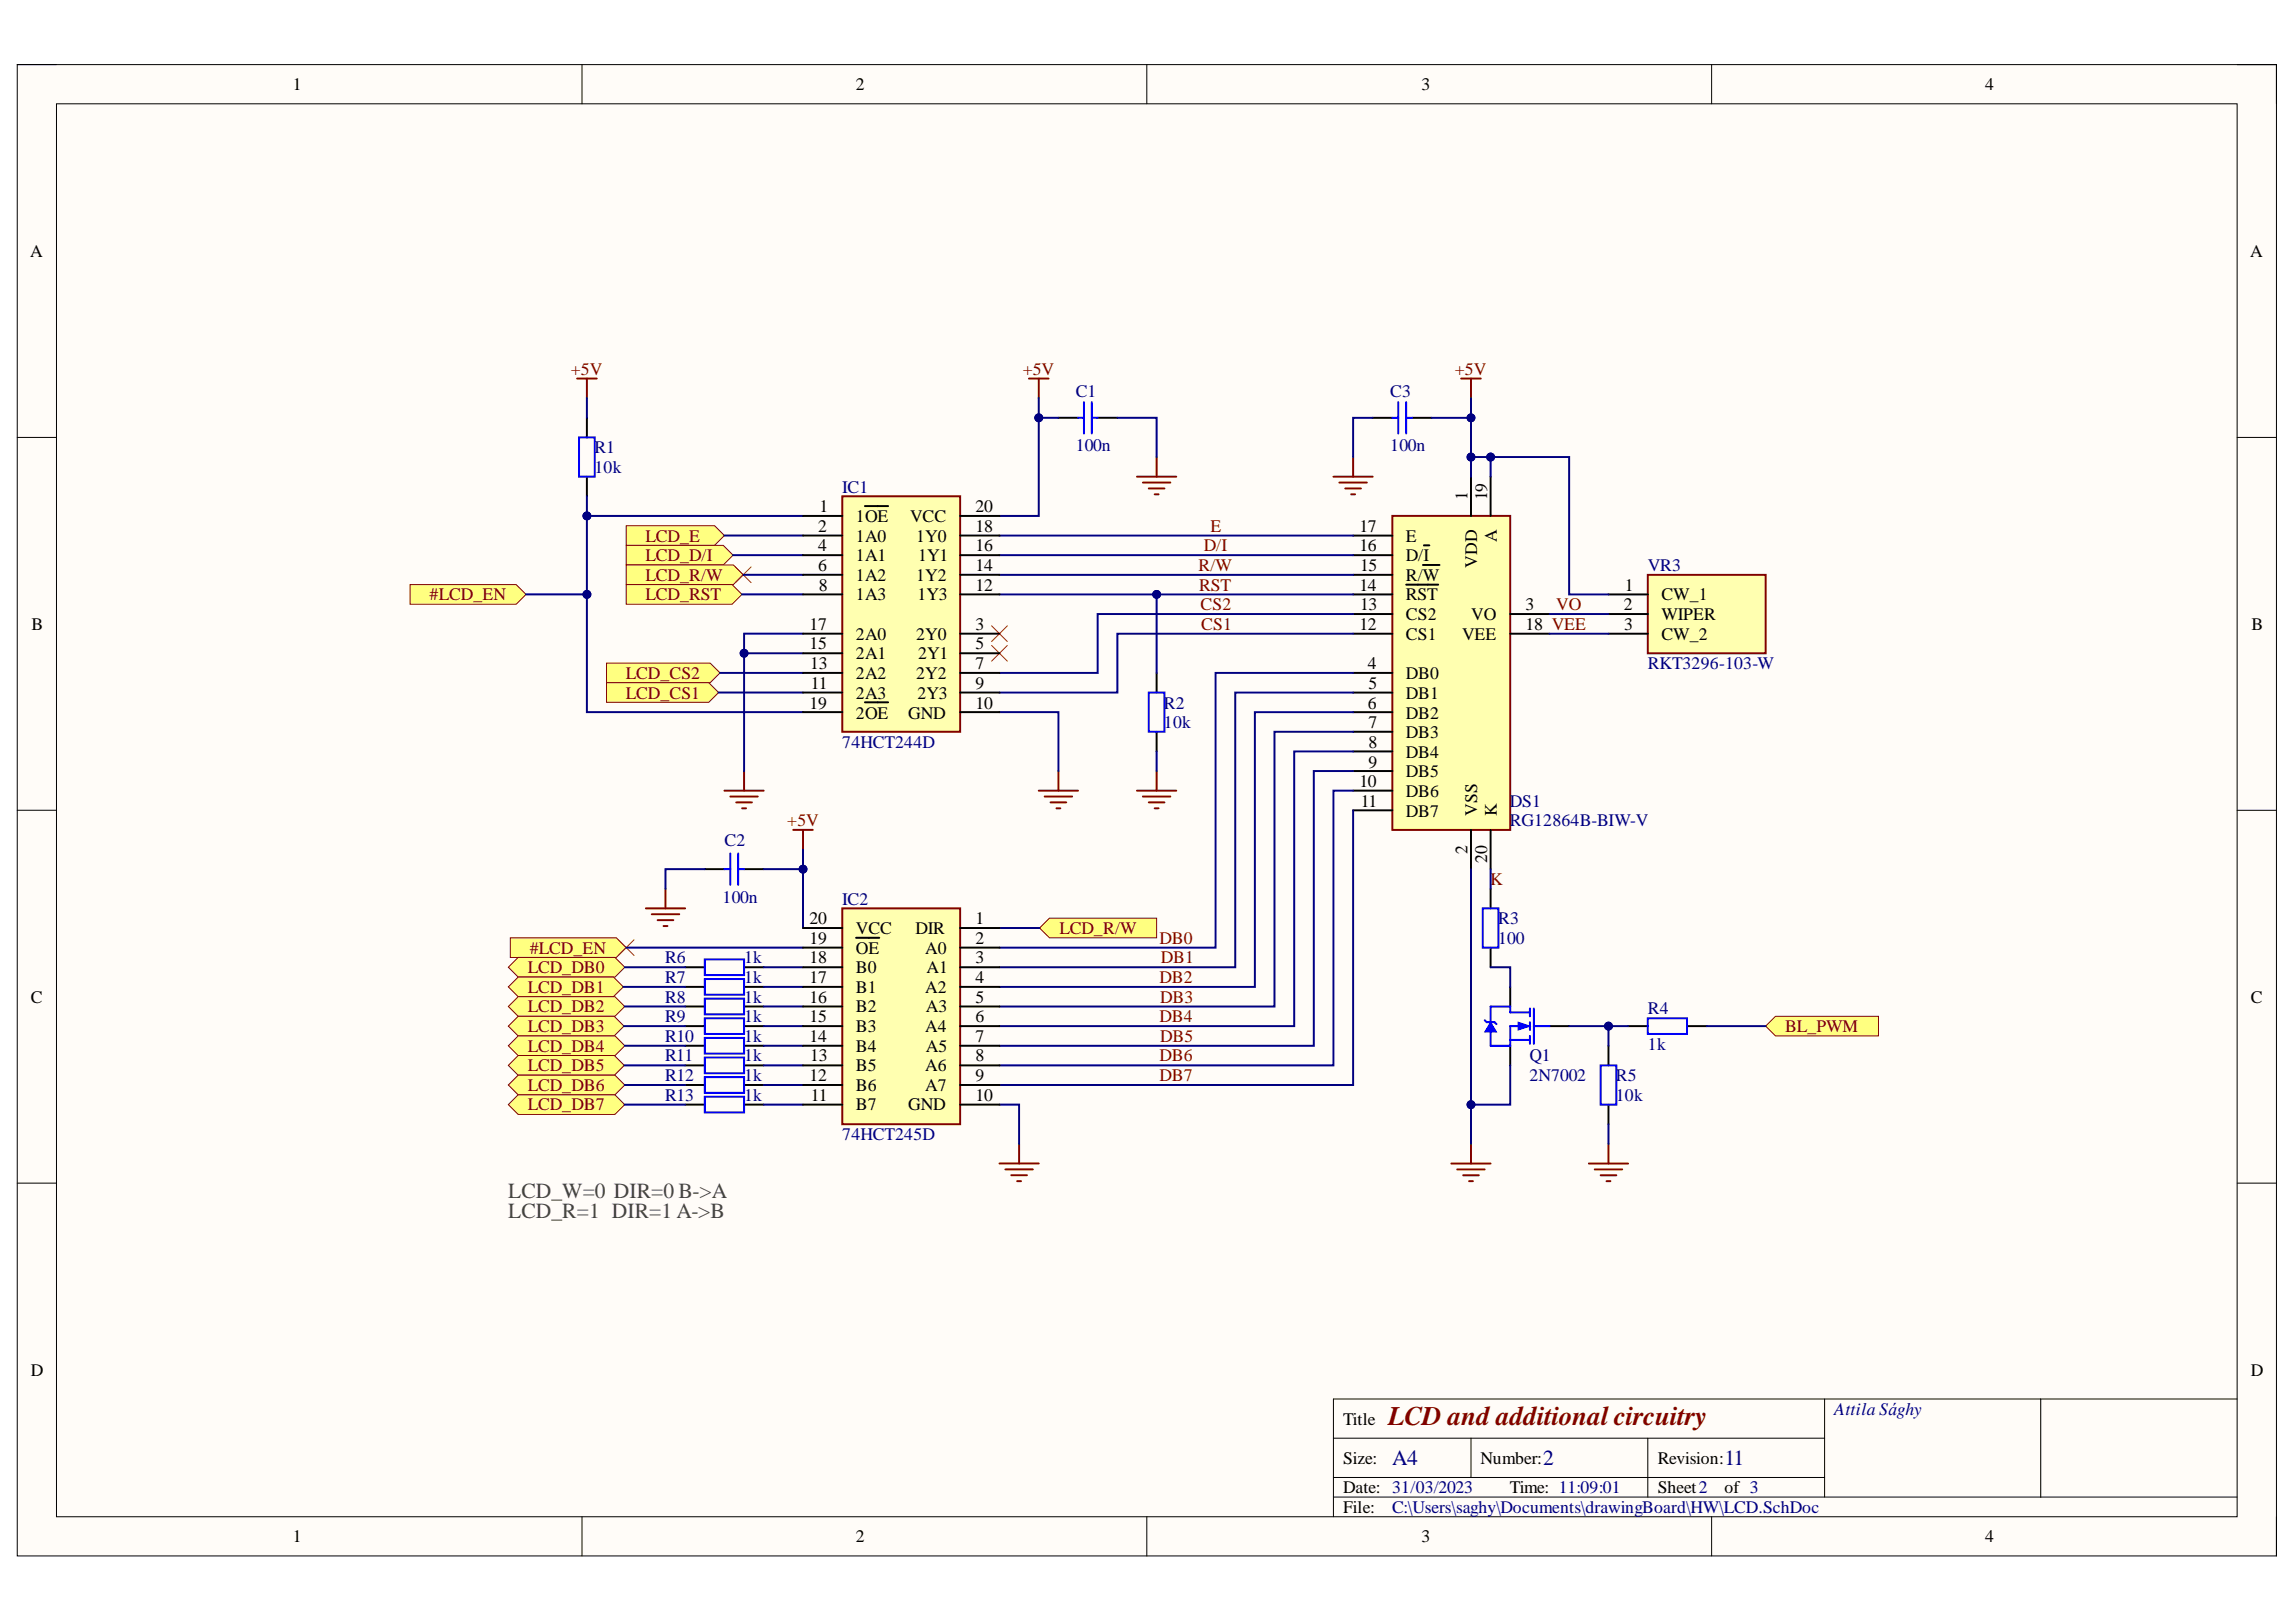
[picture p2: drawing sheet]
<svg xmlns="http://www.w3.org/2000/svg" width="297mm" height="210mm" viewBox="0 0 297 210" stroke-linecap="round" stroke-linejoin="round" font-family="sans-serif">
<defs><g id="words">
<text font-size="3.5" fill="#800000" x="179.6" y="184.4">LCD and additional circuitry</text>
<g font-size="2.8" fill="#434343">
<text x="65.7" y="155">LCD_W=0 DIR=0 B-&gt;A</text>
<text x="65.7" y="157.6">LCD_R=1 DIR=1 A-&gt;B</text>
</g>
<g font-size="2.8" fill="#000080">
<text x="180.1" y="189.6">A4</text>
<text x="199.7" y="189.6">2</text>
<text x="223.1" y="189.6">11</text>
</g>
<g font-size="2.3">
<text x="37.9" y="11.7">1</text>
<text x="110.7" y="11.7">2</text>
<text x="183.9" y="11.7">3</text>
<text x="256.8" y="11.7">4</text>
<text x="3.9" y="33.3">A</text>
<text x="291.1" y="33.3">A</text>
<text x="189.8" y="64.8" transform="rotate(-90 189.8 64.8)">1</text>
<text x="192.4" y="64.8" transform="rotate(-90 192.4 64.8)">19</text>
<text x="105.8" y="68.8">2</text>
<text x="105.8" y="71.3">4</text>
<text x="106" y="66.3">1</text>
<text x="110.7" y="67.5">1OE</text>
<text x="110.7" y="70.1">1A0</text>
<text x="117.8" y="67.5">VCC</text>
<text x="118.5" y="70.1">1Y0</text>
<text x="126.2" y="71.3">16</text>
<text x="126.2" y="68.8">18</text>
<text x="126.2" y="66.3">20</text>
<text x="175.9" y="71.3">16</text>
<text x="175.9" y="68.8">17</text>
<text x="181.9" y="70.1">E</text>
<text x="193.6" y="70.2" transform="rotate(-90 193.6 70.2)">A</text>
<text x="105.8" y="73.9">6</text>
<text x="105.9" y="76.4">8</text>
<text x="110.7" y="72.6">1A1</text>
<text x="110.7" y="75.2">1A2</text>
<text x="110.7" y="77.7">1A3</text>
<text x="118.5" y="75.2">1Y2</text>
<text x="118.7" y="77.7">1Y3</text>
<text x="118.8" y="72.6">1Y1</text>
<text x="126.2" y="76.4">12</text>
<text x="126.2" y="73.9">14</text>
<text x="175.9" y="76.4">14</text>
<text x="176" y="73.9">15</text>
<text x="181.9" y="77.7">RST</text>
<text x="181.9" y="75.2">R/W</text>
<text x="181.9" y="72.6">D/I</text>
<text x="191.1" y="73.5" transform="rotate(-90 191.1 73.5)">VDD</text>
<text x="210.2" y="76.4">1</text>
<text x="215" y="77.7">CW_1</text>
<text x="4.1" y="81.5">B</text>
<text x="104.7" y="81.5">17</text>
<text x="110.7" y="82.8">2A0</text>
<text x="118.5" y="82.8">2Y0</text>
<text x="126.2" y="81.5">3</text>
<text x="175.9" y="81.5">12</text>
<text x="176" y="79">13</text>
<text x="181.9" y="82.8">CS1</text>
<text x="181.9" y="80.2">CS2</text>
<text x="189.2" y="82.8">VEE</text>
<text x="190.3" y="80.2">VO</text>
<text x="197.4" y="79">3</text>
<text x="197.4" y="81.5">18 VEE</text>
<text x="210.1" y="79">2</text>
<text x="210.1" y="81.5">3</text>
<text x="215" y="80.2">WIPER</text>
<text x="215" y="82.8">CW_2</text>
<text x="291.3" y="81.5">B</text>
<text x="104.7" y="84">15</text>
<text x="104.8" y="86.6">13</text>
<text x="104.9" y="89.2">11</text>
<text x="110.7" y="87.8">2A2</text>
<text x="110.7" y="85.3">2A1</text>
<text x="118.5" y="87.8">2Y2</text>
<text x="118.8" y="85.3">2Y1</text>
<text x="126.2" y="84">5</text>
<text x="126.2" y="86.6">7</text>
<text x="126.2" y="89.2">9</text>
<text x="177" y="86.6">4</text>
<text x="177.1" y="89.2">5</text>
<text x="181.9" y="87.8">DB0</text>
<text x="104.7" y="91.7">19</text>
<text x="110.7" y="90.5">2A3</text>
<text x="110.7" y="93">2OE</text>
<text x="117.5" y="93">GND</text>
<text x="118.7" y="90.5">2Y3</text>
<text x="126.2" y="91.7">10</text>
<text x="177" y="91.7">6</text>
<text x="177.1" y="94.3">7</text>
<text x="181.9" y="90.5">DB1</text>
<text x="181.9" y="93">DB2</text>
<text x="181.9" y="95.5">DB3</text>
<text x="175.9" y="101.9">10</text>
<text x="177.1" y="96.8">8</text>
<text x="177.1" y="99.3">9</text>
<text x="181.9" y="98.1">DB4</text>
<text x="181.9" y="100.6">DB5</text>
<text x="176.1" y="104.4">11</text>
<text x="181.9" y="103.1">DB6</text>
<text x="181.9" y="105.7">DB7</text>
<text x="191.1" y="105.6" transform="rotate(-90 191.1 105.6)">VSS</text>
<text x="193.6" y="105.6" transform="rotate(-90 193.6 105.6)">K</text>
<text x="189.8" y="110.5" transform="rotate(-90 189.8 110.5)">2</text>
<text x="192.4" y="111.7" transform="rotate(-90 192.4 111.7)">20</text>
<text x="104.7" y="119.6">20</text>
<text x="126.2" y="119.6">1</text>
<text x="104.7" y="124.7">18</text>
<text x="104.7" y="122.1">19</text>
<text x="110.7" y="126">B0</text>
<text x="110.7" y="123.4">OE</text>
<text x="110.7" y="120.9">VCC</text>
<text x="118.4" y="120.9">DIR</text>
<text x="119.7" y="123.4">A0</text>
<text x="119.9" y="126">A1</text>
<text x="126.2" y="122.1">2</text>
<text x="126.2" y="124.7">3</text>
<text x="4" y="129.8">C</text>
<text x="104.7" y="129.8">16</text>
<text x="104.7" y="127.2">17</text>
<text x="110.7" y="131">B2</text>
<text x="110.7" y="128.5">B1</text>
<text x="119.7" y="128.5">A2</text>
<text x="119.8" y="131">A3</text>
<text x="126.2" y="127.2">4</text>
<text x="126.2" y="129.8">5</text>
<text x="291.2" y="129.8">C</text>
<text x="104.7" y="134.8">14</text>
<text x="104.7" y="132.3">15</text>
<text x="104.8" y="137.4">13</text>
<text x="110.7" y="136.1">B4</text>
<text x="110.7" y="133.6">B3</text>
<text x="119.7" y="133.6">A4</text>
<text x="119.8" y="136.1">A5</text>
<text x="126.2" y="132.3">6</text>
<text x="126.2" y="134.8">7</text>
<text x="126.2" y="137.4">8</text>
<text x="104.7" y="139.9">12</text>
<text x="104.9" y="142.4">11</text>
<text x="110.7" y="143.7">B7</text>
<text x="110.7" y="141.2">B6</text>
<text x="110.7" y="138.6">B5</text>
<text x="117.5" y="143.7">GND</text>
<text x="119.7" y="138.6">A6</text>
<text x="119.7" y="141.2">A7</text>
<text x="126.2" y="139.9">9</text>
<text x="126.2" y="142.4">10</text>
<text x="4" y="178">D</text>
<text x="291.2" y="178">D</text>
<text x="173.8" y="184.4">Title</text>
<text x="173.8" y="189.4">Size:</text>
<text x="191.5" y="189.4">Number:</text>
<text x="214.5" y="189.4">Revision:</text>
<text x="173.8" y="193.2">Date: 31/03/2023</text>
<text x="173.8" y="195.8">File:</text>
<text x="195.3" y="193.2">Time: 11:09:01</text>
<text x="214.5" y="193.2">Sheet2</text>
<text x="223.1" y="193.2">of 3</text>
<text x="37.9" y="199.6">1</text>
<text x="110.7" y="199.6">2</text>
<text x="183.9" y="199.6">3</text>
<text x="256.8" y="199.6">4</text>
</g>
<g font-size="2.3" fill="#800000">
<text x="73.9" y="48.5">+5V</text>
<text x="132.3" y="48.5">+5V</text>
<text x="188.2" y="48.5">+5V</text>
<text x="83.5" y="70.1">LCD_E</text>
<text x="155.7" y="71.3">D/I</text>
<text x="156.6" y="68.8">E</text>
<text x="55.6" y="77.7">#LCD_EN</text>
<text x="83.5" y="72.6">LCD_D/I</text>
<text x="83.5" y="75.2">LCD_R/W</text>
<text x="83.5" y="77.7">LCD_RST</text>
<text x="155.1" y="73.9">R/W</text>
<text x="155.2" y="76.4">RST</text>
<text x="155.3" y="79">CS2</text>
<text x="155.4" y="81.5">CS1</text>
<text x="201.3" y="79">VO</text>
<text x="81" y="87.8">LCD_CS2</text>
<text x="81" y="90.5">LCD_CS1</text>
<text x="101.9" y="106.9">+5V</text>
<text x="192.8" y="114.5">K</text>
<text x="68.3" y="126">LCD_DB0</text>
<text x="68.5" y="123.4">#LCD_EN</text>
<text x="137.1" y="120.9">LCD_R/W</text>
<text x="150" y="122.1">DB0</text>
<text x="150.2" y="124.7">DB1</text>
<text x="68.3" y="128.5">LCD_DB1</text>
<text x="68.3" y="131">LCD_DB2</text>
<text x="150" y="127.2">DB2</text>
<text x="150.1" y="129.8">DB3</text>
<text x="68.3" y="133.6">LCD_DB3</text>
<text x="68.3" y="136.1">LCD_DB4</text>
<text x="150" y="132.3">DB4</text>
<text x="150" y="137.4">DB6</text>
<text x="150.1" y="134.8">DB5</text>
<text x="231" y="133.6">BL_PWM</text>
<text x="68.3" y="138.6">LCD_DB5</text>
<text x="68.3" y="141.2">LCD_DB6</text>
<text x="68.3" y="143.7">LCD_DB7</text>
<text x="150" y="139.9">DB7</text>
</g>
<g font-size="2.3" fill="#000080">
<text x="139.2" y="51.3">C1</text>
<text x="179.9" y="51.3">C3</text>
<text x="76.9" y="58.7">R1</text>
<text x="139.2" y="58.4">100n</text>
<text x="179.9" y="58.4">100n</text>
<text x="76.9" y="61.2">10k</text>
<text x="109" y="63.7">IC1</text>
<text x="213.2" y="73.9">VR3</text>
<text x="213.2" y="86.6">RKT3296-103-W</text>
<text x="150.6" y="94.3">10k</text>
<text x="150.6" y="91.7">R2</text>
<text x="109" y="96.8">74HCT244D</text>
<text x="195.3" y="104.4">DS1</text>
<text x="195.3" y="106.9">RG12864B-BIW-V</text>
<text x="93.7" y="109.5">C2</text>
<text x="93.5" y="116.8">100n</text>
<text x="109" y="117.1">IC2</text>
<text x="193.8" y="119.6">R3</text>
<text x="86" y="124.7">R6</text>
<text x="96.3" y="124.7">1k</text>
<text x="193.8" y="122.1">100</text>
<text x="86" y="127.2">R7</text>
<text x="86" y="129.8">R8</text>
<text x="96.3" y="127.2">1k</text>
<text x="96.3" y="129.8">1k</text>
<text x="213.2" y="131.3">R4</text>
<text x="86" y="132.3">R9</text>
<text x="86" y="134.8">R10</text>
<text x="86" y="137.4">R11</text>
<text x="96.3" y="132.3">1k</text>
<text x="96.3" y="134.8">1k</text>
<text x="96.3" y="137.4">1k</text>
<text x="197.9" y="137.4">Q1</text>
<text x="213.2" y="135.8">1k</text>
<text x="86" y="139.9">R12</text>
<text x="86" y="142.4">R13</text>
<text x="96.3" y="139.9">1k</text>
<text x="96.3" y="142.4">1k</text>
<text x="197.9" y="139.9">2N7002</text>
<text x="209" y="142.4">10k</text>
<text x="209" y="139.9">R5</text>
<text x="109" y="147.5">74HCT245D</text>
<text x="237.3" y="183.1">Attila Sághy</text>
<text x="180.1" y="195.8">C:\Users\saghy\Documents\drawingBoard\HW\LCD.SchDoc</text>
</g>
</g></defs>
<path d="M2.2 8.4h292.3v193h-292.3z" fill-rule="evenodd" fill="#fffcf8"/>
<path d="M2.2 8.4h292.3v193h-292.3z" fill="none" stroke="#000" stroke-width=".13"/>
<path d="M7.3 13.4h282.1v182.9h-282.1z" fill-rule="evenodd" fill="#fffcf8"/>
<g fill="none" stroke="#000" stroke-width=".13">
<path d="M2.2 8.4h5.1M7.3 13.4h282.1v182.9h-282.1zM75.3 8.4v5M148.4 8.4v5M221.4 8.4v5M289.4 8.4h5.1v5M2.2 56.6h5.1M289.4 56.6h5.1M2.2 104.9h5.1M289.4 104.9h5.1M2.2 153.1h5.1M289.4 153.1h5.1"/>
<path d="M75.3 196.3v5.1M148.4 196.3v5.1M172.5 186.1h63.6M172.5 193.7h116.9M172.5 191.2h63.6M190.3 186.1v5.1M213.2 186.1v7.6M221.4 196.3v5.1M236.1 181v12.7M264 181v12.7M289.4 181h-116.9v15.3M294.5 196.3v5.1"/>
</g>
<path d="M189 49h2.6M190.3 49v2.5M187.8 150.6h5M188.5 151.3h3.6M189.3 152.1h2M190.1 152.9h.5M190.3 148v2.6" fill="none" stroke="#800000" stroke-width=".25"/>
<path d="M195.4 127.7v2.6M195.4 135.3v2.6M200.5 132.8h2.5" fill="none" stroke="#000" stroke-width=".25"/>
<path d="M195.4 131h2.5M195.4 134.6h2.5M197.9 132.8h-2.5v2.5M197.9 130.5v1M197.9 132.3v1M197.9 134.1v1M198.4 132.8h2.1M198.4 130.5v4.6" fill="none" stroke="#00f" stroke-width=".25"/>
<path d="M196.4 132.3l1.5 .5-1.5 .5z" fill="#00f"/>
<path d="M196.4 132.3l1.5 .5-1.5 .5z" fill="none" stroke="#00f" stroke-width=".13"/>
<path d="M192.8 133.6v1.7h2.6M195.4 131v-.7h-2.6v2" fill="none" stroke="#00f" stroke-width=".25"/>
<path d="M192.8 132.3l.8 1.3h-1.5z" fill="#00f"/>
<path d="M192.8 132.3l.8 1.3h-1.5z" fill="none" stroke="#00f" stroke-width=".13"/>
<path d="M139.5 54.1h.7M140.2 52v4.1M141.2 52v4.1M141.2 54.1h.8M148.6 89.6h2v5.1h-2zM93.7 112.5h.8M94.5 110.4v4.1M95.5 110.4v4.1M95.5 112.5h.8M191.8 117.6h2.1v5h-2.1zM192.1 132l.2 .3h1.1l.2 .2M207.1 137.9h2v5.1h-2z" fill="none" stroke="#00f" stroke-width=".25"/>
<path d="M136.9 54.1h2.6M142 54.1h2.6M149.6 87.1v2.5M149.6 94.7v2.5M91.2 112.5h2.5M96.3 112.5h2.5M192.8 115v2.6M192.8 122.6v2.6M208.1 135.3v2.6M208.1 143v2.5" fill="none" stroke="#000" stroke-width=".25"/>
<g fill="none" stroke="#800000" stroke-width=".25">
<path d="M133.1 49h2.6M134.4 49v2.5M149.6 59.1v2.6M147.1 61.7h5.1M147.9 62.4h3.5M148.6 63.2h2M149.4 64h.5M136.9 99.8v2.5M83.6 117.6h5M84.3 118.3h3.6M85.1 119.1h2M85.8 119.8h.5"/>
<path d="M86.1 115v2.6M102.6 107.4h2.6M103.9 107.4v2.5M134.4 102.3h5.1M135.1 103.1h3.6M135.9 103.8h2M136.7 104.6h.5M129.3 150.6h5.1M130.1 151.3h3.5M130.8 152.1h2.1M131.6 152.9h.5M131.8 148v2.6"/>
</g>
<path d="M66 121.4h13.7l1.3 1.2-1.3 1.3h-13.7z" fill-rule="evenodd" fill="#ffff80"/>
<path d="M66 121.4h13.7l1.3 1.2-1.3 1.3h-13.7z" fill="none" stroke="#800000" stroke-width=".13"/>
<path d="M228.4 132.8l1.3-1.3h13.3v2.6h-13.3z" fill-rule="evenodd" fill="#ffff80"/>
<path d="M228.4 132.8l1.3-1.3h13.3v2.6h-13.3z" fill="none" stroke="#800000" stroke-width=".13"/>
<path d="M65.8 125.2l1.2-1.3h12.6l1.2 1.3-1.2 1.2h-12.6z" fill-rule="evenodd" fill="#ffff80"/>
<path d="M65.8 125.2l1.2-1.3h12.6l1.2 1.3-1.2 1.2h-12.6z" fill="none" stroke="#800000" stroke-width=".13"/>
<path d="M134.5 120.1l1.3-1.3h13.8v2.6h-13.8z" fill-rule="evenodd" fill="#ffff80"/>
<path d="M134.5 120.1l1.3-1.3h13.8v2.6h-13.8z" fill="none" stroke="#800000" stroke-width=".13"/>
<path d="M53.1 75.7h13.7l1.2 1.2-1.2 1.3h-13.7z" fill-rule="evenodd" fill="#ffff80"/>
<path d="M53.1 75.7h13.7l1.2 1.2-1.2 1.3h-13.7z" fill="none" stroke="#800000" stroke-width=".13"/>
<path d="M81 68h11.5l1.2 1.3-1.2 1.3h-11.5z" fill-rule="evenodd" fill="#ffff80"/>
<path d="M81 68h11.5l1.2 1.3-1.2 1.3h-11.5z" fill="none" stroke="#800000" stroke-width=".13"/>
<path d="M81 70.6h12.6l1.2 1.2-1.2 1.3h-12.6z" fill-rule="evenodd" fill="#ffff80"/>
<path d="M81 70.6h12.6l1.2 1.2-1.2 1.3h-12.6z" fill="none" stroke="#800000" stroke-width=".13"/>
<path d="M81 73.1h13.9l1.3 1.3-1.3 1.3h-13.9z" fill-rule="evenodd" fill="#ffff80"/>
<path d="M81 73.1h13.9l1.3 1.3-1.3 1.3h-13.9z" fill="none" stroke="#800000" stroke-width=".13"/>
<path d="M78.5 85.8h13.4l1.3 1.3-1.3 1.2h-13.4z" fill-rule="evenodd" fill="#ffff80"/>
<path d="M78.5 85.8h13.4l1.3 1.3-1.3 1.2h-13.4z" fill="none" stroke="#800000" stroke-width=".13"/>
<path d="M78.5 88.3h13.2l1.3 1.3-1.3 1.3h-13.2z" fill-rule="evenodd" fill="#ffff80"/>
<path d="M78.5 88.3h13.2l1.3 1.3-1.3 1.3h-13.2z" fill="none" stroke="#800000" stroke-width=".13"/>
<path d="M67 126.4h12.4l1.2 1.3-1.2 1.3h-12.4l-1.2-1.3z" fill-rule="evenodd" fill="#ffff80"/>
<path d="M67 126.4h12.4l1.2 1.3-1.2 1.3h-12.4l-1.2-1.3z" fill="none" stroke="#800000" stroke-width=".13"/>
<path d="M65.8 130.2l1.2-1.2h12.6l1.2 1.2-1.2 1.3h-12.6z" fill-rule="evenodd" fill="#ffff80"/>
<path d="M65.8 130.2l1.2-1.2h12.6l1.2 1.2-1.2 1.3h-12.6z" fill="none" stroke="#800000" stroke-width=".13"/>
<path d="M65.8 132.8l1.2-1.3h12.5l1.2 1.3-1.2 1.3h-12.5z" fill-rule="evenodd" fill="#ffff80"/>
<path d="M65.8 132.8l1.2-1.3h12.5l1.2 1.3-1.2 1.3h-12.5z" fill="none" stroke="#800000" stroke-width=".13"/>
<path d="M67 134.1h12.6l1.2 1.2-1.2 1.3h-12.6l-1.2-1.3z" fill-rule="evenodd" fill="#ffff80"/>
<path d="M67 134.1h12.6l1.2 1.2-1.2 1.3h-12.6l-1.2-1.3z" fill="none" stroke="#800000" stroke-width=".13"/>
<path d="M67 136.6h12.5l1.3 1.3-1.3 1.2h-12.5l-1.2-1.2z" fill-rule="evenodd" fill="#ffff80"/>
<path d="M67 136.6h12.5l1.3 1.3-1.3 1.2h-12.5l-1.2-1.2z" fill="none" stroke="#800000" stroke-width=".13"/>
<path d="M65.8 140.4l1.2-1.3h12.6l1.2 1.3-1.2 1.3h-12.6z" fill-rule="evenodd" fill="#ffff80"/>
<path d="M65.8 140.4l1.2-1.3h12.6l1.2 1.3-1.2 1.3h-12.6z" fill="none" stroke="#800000" stroke-width=".13"/>
<path d="M65.8 142.9l1.2-1.2h12.5l1.3 1.2-1.3 1.3h-12.5z" fill-rule="evenodd" fill="#ffff80"/>
<path d="M65.8 142.9l1.2-1.2h12.5l1.3 1.2-1.3 1.3h-12.5z" fill="none" stroke="#800000" stroke-width=".13"/>
<path d="M75.9 54.1v2.5M75.9 61.7v2.5" fill="none" stroke="#000" stroke-width=".25"/>
<path d="M74.9 56.6h2v5.1h-2z" fill="none" stroke="#00f" stroke-width=".25"/>
<path d="M74.7 49h2.5M75.9 49v2.5M149.6 99.8v2.5M147.1 102.3h5.1M147.9 103.1h3.5M148.6 103.8h2M149.4 104.6h.5" fill="none" stroke="#800000" stroke-width=".25"/>
<path d="M95.1 73.4l2.1 2M97.2 73.4l-2.1 2M128.3 83.5l2 2.1M130.3 83.5l-2 2.1M80 121.6l2 2.1M82 121.6l-2 2.1" fill="none" stroke="#f00" stroke-width=".13"/>
<path d="M81 75.7h13.7l1.3 1.2-1.3 1.3h-13.7z" fill-rule="evenodd" fill="#ffff80"/>
<path d="M81 75.7h13.7l1.3 1.2-1.3 1.3h-13.7z" fill="none" stroke="#800000" stroke-width=".13"/>
<path d="M128.3 81l2 2M130.3 81l-2 2" fill="none" stroke="#f00" stroke-width=".13"/>
<g fill="none" stroke="#000" stroke-width=".25">
<path d="M177.6 54.1h2.5M182.7 54.1h2.5M88.6 125.2h2.6M88.6 127.7h2.6M88.6 130.2h2.6M88.6 132.8h2.6M88.6 135.3h2.6M88.6 137.9h2.6M96.3 125.2h2.5M96.3 127.7h2.5M96.3 130.2h2.5M96.3 132.8h2.5"/>
<path d="M96.3 135.3h2.5M96.3 137.9h2.5M210.6 132.8h2.6M218.3 132.8h2.5M88.6 140.4h2.6M88.6 142.9h2.6M96.3 140.4h2.5M96.3 142.9h2.5"/>
</g>
<g fill="none" stroke="#00f" stroke-width=".25">
<path d="M180.1 54.1h.8M180.9 52v4.1M181.9 52v4.1M181.9 54.1h.8M91.2 124.2h5.1v2h-5.1zM91.2 126.7h5.1v2h-5.1zM91.2 129.2h5.1v2.1h-5.1zM91.2 131.8h5.1v2h-5.1zM91.2 134.3h5.1v2h-5.1zM91.2 136.9h5.1v2h-5.1zM91.2 139.4h5.1v2h-5.1zM213.2 131.8h5.1v2h-5.1z"/>
<path d="M91.2 141.9h5.1v2.1h-5.1z"/>
</g>
<g fill="none" stroke="#800000" stroke-width=".25">
<path d="M175.1 59.1v2.6M172.5 61.7h5.1M173.3 62.5h3.5M174 63.2h2.1M174.8 64h.5M96.3 99.8v2.5M93.7 102.3h5.1M94.5 103.1h3.5M95.2 103.8h2.1M96 104.6h.5M205.6 150.6h5M206.3 151.3h3.6"/>
<path d="M207.1 152.1h2M207.8 152.9h.5M208.1 148v2.6"/>
</g>
<path d="M213.2 74.4h15.2v10.1h-15.2z" fill-rule="evenodd" fill="#ffffb0"/>
<path d="M213.2 74.4h15.2v10.1h-15.2z" fill="none" stroke="#800000" stroke-width=".25"/>
<path d="M208.1 76.9h5.1M208.1 79.5h5.1M208.1 82h5.1" fill="none" stroke="#000" stroke-width=".25"/>
<path d="M180.1 66.8h15.3v40.6h-15.3z" fill-rule="evenodd" fill="#ffffb0"/>
<path d="M180.1 66.8h15.3v40.6h-15.3z" fill="none" stroke="#800000" stroke-width=".25"/>
<g fill="none" stroke="#000" stroke-width=".25">
<path d="M175.1 79.5h5M175.1 76.9h5M175.1 74.4h5M175.1 71.8h5M175.1 69.3h5M181.9 75.7h4.2M184.1 73.1h2.1M184.2 70.6h.7M190.3 61.7v5.1M192.8 61.7v5.1M195.4 79.5h5.1M175.1 87.1h5"/>
<path d="M175.1 89.6h5M175.1 92.2h5M175.1 94.7h5M175.1 97.2h5M175.1 99.8h5M175.1 82h5M195.4 82h5.1M175.1 102.3h5M175.1 104.9h5M190.3 107.4v5.1M192.8 107.4v5.1"/>
</g>
<path d="M75.9 51.5v2.6M144.6 54.1h5v5M149.6 76.9v10.2M200.5 79.5h7.6" fill="none" stroke="#000080" stroke-width=".25"/>
<circle cx="149.6" cy="76.9" r=".51" fill="#000080"/>
<circle cx="149.6" cy="76.9" r=".51" fill="none" stroke="#000080" stroke-width=".13"/>
<path d="M68 76.9h7.9" fill="none" stroke="#000080" stroke-width=".25"/>
<circle cx="75.9" cy="76.9" r=".51" fill="#000080"/>
<circle cx="75.9" cy="76.9" r=".51" fill="none" stroke="#000080" stroke-width=".13"/>
<path d="M192.8 59.1v2.6" fill="none" stroke="#000080" stroke-width=".25"/>
<circle cx="192.8" cy="59.1" r=".51" fill="#000080"/>
<circle cx="192.8" cy="59.1" r=".51" fill="none" stroke="#000080" stroke-width=".13"/>
<path d="M98.8 112.5h5.1M81 122.6h22.9M98.8 137.9h5.1M98.8 135.3h5.1M98.8 132.8h5.1M98.8 130.2h5.1M98.8 127.7h5.1M98.8 125.2h5.1M129.3 120.1h5.2M98.8 142.9h5.1M98.8 140.4h5.1" fill="none" stroke="#000080" stroke-width=".25"/>
<circle cx="103.9" cy="112.5" r=".51" fill="#000080"/>
<circle cx="103.9" cy="112.5" r=".51" fill="none" stroke="#000080" stroke-width=".13"/>
<path d="M185.2 54.1h5.1M175.1 87.1h-17.8v35.5h-28M175.1 89.6h-15.3v35.6h-30.5M175.1 92.2h-12.8v35.5h-33M175.1 94.7h-10.2v35.6h-35.6M175.1 97.2h-7.7v35.6h-38.1M175.1 99.8h-5.1v35.5h-40.7M91.2 112.5h-5.1v2.5M175.1 102.3h-2.6v35.6h-43.2M175.1 104.9v35.5h-45.8M129.3 142.9h2.5v5.1" fill="none" stroke="#000080" stroke-width=".25"/>
<circle cx="190.3" cy="54.1" r=".51" fill="#000080"/>
<circle cx="190.3" cy="54.1" r=".51" fill="none" stroke="#000080" stroke-width=".13"/>
<path d="M177.6 54.1h-2.5v5M103.9 109.9v10.2M220.8 132.8h7.6" fill="none" stroke="#000080" stroke-width=".25"/>
<circle cx="103.9" cy="112.5" r=".51" fill="#000080"/>
<circle cx="103.9" cy="112.5" r=".51" fill="none" stroke="#000080" stroke-width=".13"/>
<path d="M134.4 54.1h2.5M149.6 97.2v2.6" fill="none" stroke="#000080" stroke-width=".25"/>
<circle cx="134.4" cy="54.1" r=".51" fill="#000080"/>
<circle cx="134.4" cy="54.1" r=".51" fill="none" stroke="#000080" stroke-width=".13"/>
<path d="M195.4 137.9v5.1h-5.1M208.1 145.5v2.5" fill="none" stroke="#000080" stroke-width=".25"/>
<circle cx="190.3" cy="143" r=".51" fill="#000080"/>
<circle cx="190.3" cy="143" r=".51" fill="none" stroke="#000080" stroke-width=".13"/>
<path d="M190.3 112.5v35.5M192.8 112.5v2.5" fill="none" stroke="#000080" stroke-width=".25"/>
<circle cx="190.3" cy="143" r=".51" fill="#000080"/>
<circle cx="190.3" cy="143" r=".51" fill="none" stroke="#000080" stroke-width=".13"/>
<path d="M208.1 132.8v2.5" fill="none" stroke="#000080" stroke-width=".25"/>
<circle cx="208.1" cy="132.8" r=".51" fill="#000080"/>
<circle cx="208.1" cy="132.8" r=".51" fill="none" stroke="#000080" stroke-width=".13"/>
<path d="M203 132.8h7.6" fill="none" stroke="#000080" stroke-width=".25"/>
<circle cx="208.1" cy="132.8" r=".51" fill="#000080"/>
<circle cx="208.1" cy="132.8" r=".51" fill="none" stroke="#000080" stroke-width=".13"/>
<path d="M190.3 59.1h12.7v17.8h5.1M80.6 127.7h8M80.7 132.8h7.9M80.8 137.9h7.8M80.8 130.2h7.8M80.8 125.2h7.8M80.8 135.3h7.8M192.8 125.2h2.6v2.5M80.8 142.9h7.8M80.8 140.4h7.8" fill="none" stroke="#000080" stroke-width=".25"/>
<circle cx="192.8" cy="59.1" r=".51" fill="#000080"/>
<circle cx="192.8" cy="59.1" r=".51" fill="none" stroke="#000080" stroke-width=".13"/>
<circle cx="190.3" cy="59.1" r=".51" fill="#000080"/>
<circle cx="190.3" cy="59.1" r=".51" fill="none" stroke="#000080" stroke-width=".13"/>
<path d="M190.3 51.5v10.2" fill="none" stroke="#000080" stroke-width=".25"/>
<circle cx="190.3" cy="59.1" r=".51" fill="#000080"/>
<circle cx="190.3" cy="59.1" r=".51" fill="none" stroke="#000080" stroke-width=".13"/>
<circle cx="190.3" cy="54.1" r=".51" fill="#000080"/>
<circle cx="190.3" cy="54.1" r=".51" fill="none" stroke="#000080" stroke-width=".13"/>
<path d="M75.9 66.8h28M200.5 82h7.6" fill="none" stroke="#000080" stroke-width=".25"/>
<circle cx="75.9" cy="66.8" r=".51" fill="#000080"/>
<circle cx="75.9" cy="66.8" r=".51" fill="none" stroke="#000080" stroke-width=".13"/>
<path d="M93.7 69.3h10.2M94.8 71.8h9.1M96 76.9h7.9M96.2 74.4h7.7M96.3 84.5h7.6" fill="none" stroke="#000080" stroke-width=".25"/>
<circle cx="96.3" cy="84.5" r=".51" fill="#000080"/>
<circle cx="96.3" cy="84.5" r=".51" fill="none" stroke="#000080" stroke-width=".13"/>
<path d="M134.4 51.5v15.3h-5.1M129.3 74.4h45.8M129.3 71.8h45.8M129.3 69.3h45.8M175.1 79.5h-33.1v7.6h-12.7M93 89.6h10.9M93.2 87.1h10.7M129.3 92.2h7.6v7.6M175.1 82h-30.5v7.6h-15.3" fill="none" stroke="#000080" stroke-width=".25"/>
<circle cx="134.4" cy="54.1" r=".51" fill="#000080"/>
<circle cx="134.4" cy="54.1" r=".51" fill="none" stroke="#000080" stroke-width=".13"/>
<path d="M75.9 64.2v28h28" fill="none" stroke="#000080" stroke-width=".25"/>
<circle cx="75.9" cy="66.8" r=".51" fill="#000080"/>
<circle cx="75.9" cy="66.8" r=".51" fill="none" stroke="#000080" stroke-width=".13"/>
<circle cx="75.9" cy="76.9" r=".51" fill="#000080"/>
<circle cx="75.9" cy="76.9" r=".51" fill="none" stroke="#000080" stroke-width=".13"/>
<path d="M103.9 82h-7.6v17.8" fill="none" stroke="#000080" stroke-width=".25"/>
<circle cx="96.3" cy="84.5" r=".51" fill="#000080"/>
<circle cx="96.3" cy="84.5" r=".51" fill="none" stroke="#000080" stroke-width=".13"/>
<path d="M129.3 76.9h45.8" fill="none" stroke="#000080" stroke-width=".25"/>
<circle cx="149.6" cy="76.9" r=".51" fill="#000080"/>
<circle cx="149.6" cy="76.9" r=".51" fill="none" stroke="#000080" stroke-width=".13"/>
<path d="M109 64.2h15.2v30.5h-15.2z" fill-rule="evenodd" fill="#ffffb0"/>
<path d="M109 64.2h15.2v30.5h-15.2z" fill="none" stroke="#800000" stroke-width=".25"/>
<g fill="none" stroke="#000" stroke-width=".25">
<path d="M103.9 66.8h5.1M103.9 69.3h5.1M103.9 71.8h5.1M103.9 74.4h5.1M103.9 76.9h5.1M111.9 65.5h3M124.2 66.8h5.1M124.2 69.3h5.1M124.2 71.8h5.1M124.2 74.4h5.1M124.2 76.9h5.1M103.9 82h5.1"/>
<path d="M103.9 84.5h5.1M103.9 87.1h5.1M103.9 89.6h5.1M103.9 92.2h5.1M111.9 90.9h3M124.2 82h5.1M124.2 84.5h5.1M124.2 87.1h5.1M124.2 89.6h5.1M124.2 92.2h5.1"/>
</g>
<path d="M109 117.6h15.2v27.9h-15.2z" fill-rule="evenodd" fill="#ffffb0"/>
<path d="M109 117.6h15.2v27.9h-15.2z" fill="none" stroke="#800000" stroke-width=".25"/>
<g fill="none" stroke="#000" stroke-width=".25">
<path d="M103.9 120.1h5.1M103.9 122.6h5.1M103.9 125.2h5.1M103.9 127.7h5.1M103.9 130.2h5.1M103.9 132.8h5.1M103.9 135.3h5.1M103.9 137.9h5.1M110.8 121.4h3M124.2 120.1h5.1M124.2 122.6h5.1M124.2 125.2h5.1"/>
<path d="M124.2 127.7h5.1M124.2 130.2h5.1M124.2 132.8h5.1M124.2 135.3h5.1M124.2 137.9h5.1M103.9 140.4h5.1M103.9 142.9h5.1M124.2 140.4h5.1M124.2 142.9h5.1"/>
</g>
<use href="#words"/>
</svg>
